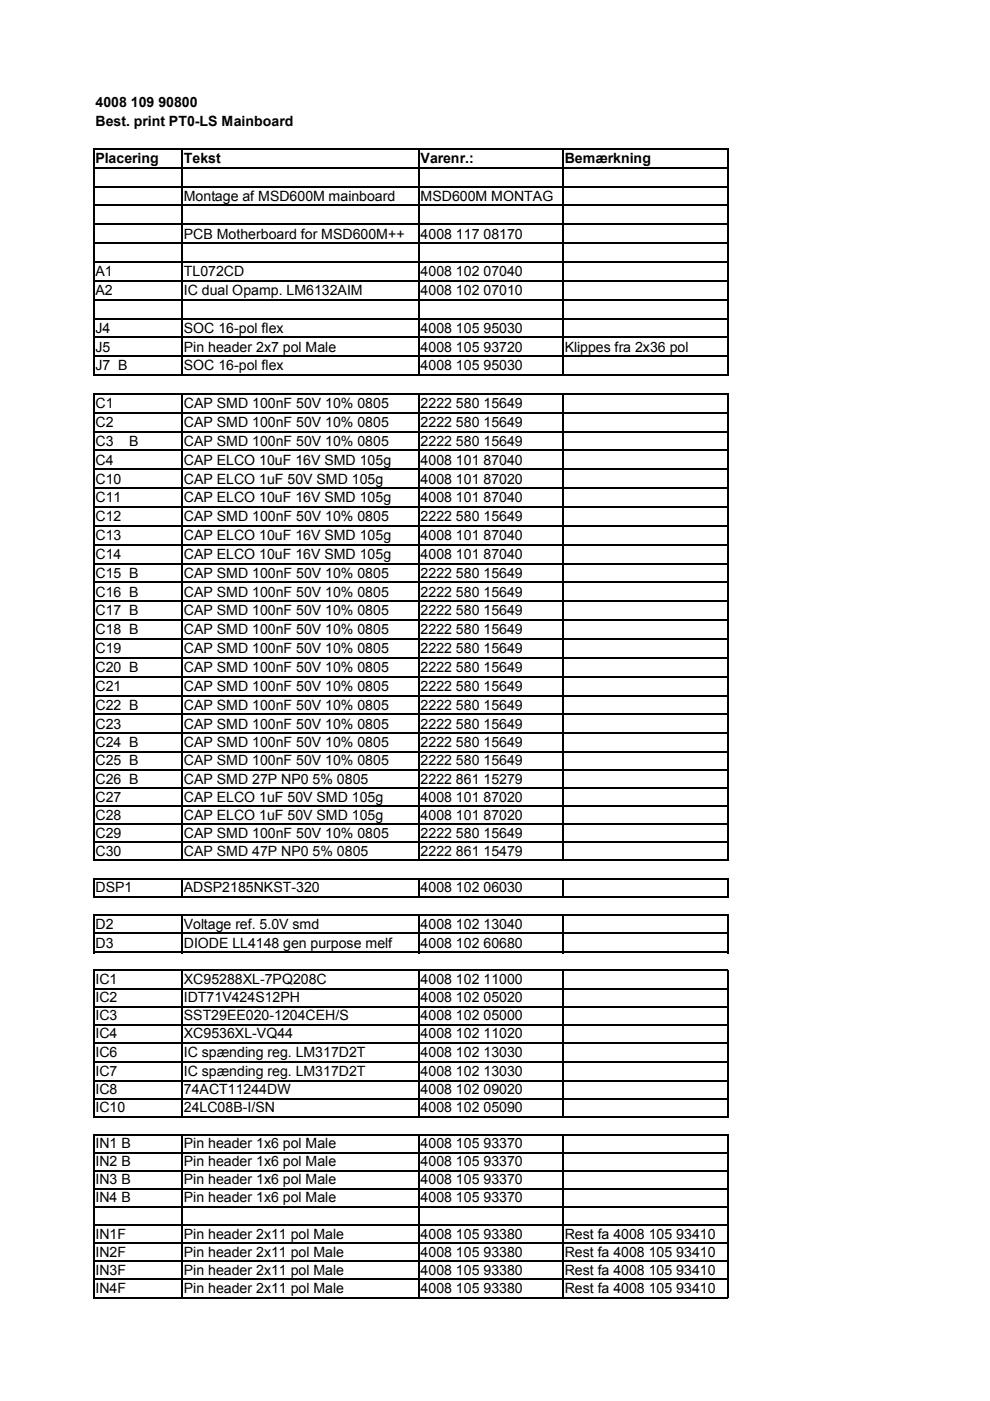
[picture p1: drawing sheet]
<svg xmlns="http://www.w3.org/2000/svg" width="210mm" height="297mm" viewBox="0 0 210 297" stroke-linecap="round" stroke-linejoin="round" font-family="sans-serif">
<defs><g id="words">
<g font-size="3">
<text x="20.2" y="22.8">4008 109 90800</text>
<text x="20.2" y="26.7">Best. print PT0-LS Mainboard</text>
<text x="20.2" y="34.6">Placering</text>
<text x="39" y="34.6">Tekst</text>
<text x="89.2" y="34.6">Varenr.:</text>
<text x="119.7" y="34.6">Bemærkning</text>
<text x="39" y="42.6">Montage af MSD600M mainboard</text>
<text x="89.2" y="42.6">MSD600M MONTAG</text>
<text x="39" y="50.6">PCB Motherboard for MSD600M++</text>
<text x="89.2" y="50.6">4008 117 08170</text>
<text x="20.2" y="58.6">A1</text>
<text x="39" y="58.6">TL072CD</text>
<text x="89.2" y="58.6">4008 102 07040</text>
<text x="20.2" y="62.6">A2</text>
<text x="39" y="62.6">IC dual Opamp. LM6132AIM</text>
<text x="89.2" y="62.6">4008 102 07010</text>
<text x="20.2" y="70.6">J4</text>
<text x="39" y="70.6">SOC 16-pol flex</text>
<text x="89.2" y="70.6">4008 105 95030</text>
<text x="20.2" y="74.5">J5</text>
<text x="39" y="74.5">Pin header 2x7 pol Male</text>
<text x="89.2" y="74.5">4008 105 93720</text>
<text x="119.7" y="74.6">Klippes fra 2x36 pol</text>
<text x="20.2" y="78.5">J7 B</text>
<text x="39" y="78.5">SOC 16-pol flex</text>
<text x="89.2" y="78.5">4008 105 95030</text>
<text x="20.2" y="86.5">C1</text>
<text x="39" y="86.5">CAP SMD 100nF 50V 10% 0805</text>
<text x="89.2" y="86.5">2222 580 15649</text>
<text x="20.2" y="90.6">C2</text>
<text x="20.2" y="94.5">C3</text>
<text x="27.4" y="94.5">B</text>
<text x="39" y="90.6">CAP SMD 100nF 50V 10% 0805</text>
<text x="39" y="94.5">CAP SMD 100nF 50V 10% 0805</text>
<text x="89.2" y="90.6">2222 580 15649</text>
<text x="89.2" y="94.5">2222 580 15649</text>
<text x="20.2" y="98.5">C4</text>
<text x="39" y="98.5">CAP ELCO 10uF 16V SMD 105g</text>
<text x="89.2" y="98.5">4008 101 87040</text>
<text x="20.2" y="102.6">C10</text>
<text x="20.2" y="106.5">C11</text>
<text x="39" y="102.6">CAP ELCO 1uF 50V SMD 105g</text>
<text x="39" y="106.5">CAP ELCO 10uF 16V SMD 105g</text>
<text x="89.2" y="102.6">4008 101 87020</text>
<text x="89.2" y="106.5">4008 101 87040</text>
<text x="20.2" y="110.5">C12</text>
<text x="39" y="110.5">CAP SMD 100nF 50V 10% 0805</text>
<text x="89.2" y="110.5">2222 580 15649</text>
<text x="20.2" y="114.5">C13</text>
<text x="20.2" y="118.5">C14</text>
<text x="39" y="114.5">CAP ELCO 10uF 16V SMD 105g</text>
<text x="39" y="118.5">CAP ELCO 10uF 16V SMD 105g</text>
<text x="89.2" y="114.5">4008 101 87040</text>
<text x="89.2" y="118.5">4008 101 87040</text>
<text x="20.2" y="122.5">C15 B</text>
<text x="39" y="122.5">CAP SMD 100nF 50V 10% 0805</text>
<text x="89.2" y="122.5">2222 580 15649</text>
<text x="20.2" y="126.5">C16 B</text>
<text x="20.2" y="130.5">C17 B</text>
<text x="39" y="126.5">CAP SMD 100nF 50V 10% 0805</text>
<text x="39" y="130.5">CAP SMD 100nF 50V 10% 0805</text>
<text x="89.2" y="126.5">2222 580 15649</text>
<text x="89.2" y="130.5">2222 580 15649</text>
<text x="20.2" y="134.5">C18 B</text>
<text x="39" y="134.5">CAP SMD 100nF 50V 10% 0805</text>
<text x="89.2" y="134.5">2222 580 15649</text>
<text x="20.2" y="138.5">C19</text>
<text x="20.2" y="142.5">C20 B</text>
<text x="39" y="138.5">CAP SMD 100nF 50V 10% 0805</text>
<text x="39" y="142.5">CAP SMD 100nF 50V 10% 0805</text>
<text x="89.2" y="138.5">2222 580 15649</text>
<text x="89.2" y="142.5">2222 580 15649</text>
<text x="20.2" y="146.5">C21</text>
<text x="39" y="146.5">CAP SMD 100nF 50V 10% 0805</text>
<text x="89.2" y="146.5">2222 580 15649</text>
<text x="20.2" y="150.5">C22 B</text>
<text x="20.2" y="154.5">C23</text>
<text x="39" y="150.5">CAP SMD 100nF 50V 10% 0805</text>
<text x="39" y="154.5">CAP SMD 100nF 50V 10% 0805</text>
<text x="89.2" y="150.5">2222 580 15649</text>
<text x="89.2" y="154.5">2222 580 15649</text>
<text x="20.2" y="158.5">C24 B</text>
<text x="39" y="158.5">CAP SMD 100nF 50V 10% 0805</text>
<text x="89.2" y="158.5">2222 580 15649</text>
<text x="20.2" y="162.3">C25 B</text>
<text x="20.2" y="166.1">C26 B</text>
<text x="39" y="162.3">CAP SMD 100nF 50V 10% 0805</text>
<text x="39" y="166.1">CAP SMD 27P NP0 5% 0805</text>
<text x="89.2" y="162.3">2222 580 15649</text>
<text x="89.2" y="166.1">2222 861 15279</text>
<text x="20.2" y="170">C27</text>
<text x="20.2" y="173.8">C28</text>
<text x="39" y="170">CAP ELCO 1uF 50V SMD 105g</text>
<text x="39" y="173.8">CAP ELCO 1uF 50V SMD 105g</text>
<text x="89.2" y="170">4008 101 87020</text>
<text x="89.2" y="173.8">4008 101 87020</text>
<text x="20.2" y="177.6">C29</text>
<text x="39" y="177.6">CAP SMD 100nF 50V 10% 0805</text>
<text x="89.2" y="177.6">2222 580 15649</text>
<text x="20.2" y="181.4">C30</text>
<text x="39" y="181.4">CAP SMD 47P NP0 5% 0805</text>
<text x="89.2" y="181.4">2222 861 15479</text>
<text x="20.2" y="189.1">DSP1</text>
<text x="39" y="189.1">ADSP2185NKST-320</text>
<text x="89.2" y="189.1">4008 102 06030</text>
<text x="20.2" y="196.9">D2</text>
<text x="39" y="197">Voltage ref. 5.0V smd</text>
<text x="89.2" y="196.9">4008 102 13040</text>
<text x="20.2" y="200.9">D3</text>
<text x="39" y="200.9">DIODE LL4148 gen purpose melf</text>
<text x="89.2" y="200.9">4008 102 60680</text>
<text x="20.2" y="208.6">IC1</text>
<text x="39" y="208.6">XC95288XL-7PQ208C</text>
<text x="89.2" y="208.6">4008 102 11000</text>
<text x="20.2" y="212.4">IC2</text>
<text x="39" y="212.4">IDT71V424S12PH</text>
<text x="89.2" y="212.4">4008 102 05020</text>
<text x="20.2" y="216.3">IC3</text>
<text x="20.2" y="220.1">IC4</text>
<text x="39" y="216.3">SST29EE020-1204CEH/S</text>
<text x="39" y="220.1">XC9536XL-VQ44</text>
<text x="89.2" y="216.3">4008 102 05000</text>
<text x="89.2" y="220.1">4008 102 11020</text>
<text x="20.2" y="224.1">IC6</text>
<text x="39" y="224.2">IC spænding reg. LM317D2T</text>
<text x="89.2" y="224.1">4008 102 13030</text>
<text x="20.2" y="228.1">IC7</text>
<text x="20.2" y="232">IC8</text>
<text x="39" y="232">74ACT11244DW</text>
<text x="39" y="228.1">IC spænding reg. LM317D2T</text>
<text x="89.2" y="228.1">4008 102 13030</text>
<text x="89.2" y="232">4008 102 09020</text>
<text x="20.2" y="235.8">IC10</text>
<text x="39" y="235.8">24LC08B-I/SN</text>
<text x="89.2" y="235.8">4008 102 05090</text>
<text x="20.2" y="243.4">IN1 B</text>
<text x="39" y="243.4">Pin header 1x6 pol Male</text>
<text x="89.2" y="243.4">4008 105 93370</text>
<text x="20.2" y="247.3">IN2 B</text>
<text x="20.2" y="251.1">IN3 B</text>
<text x="39" y="247.3">Pin header 1x6 pol Male</text>
<text x="39" y="251.1">Pin header 1x6 pol Male</text>
<text x="89.2" y="247.3">4008 105 93370</text>
<text x="89.2" y="251.1">4008 105 93370</text>
<text x="20.2" y="254.9">IN4 B</text>
<text x="39" y="254.9">Pin header 1x6 pol Male</text>
<text x="89.2" y="254.9">4008 105 93370</text>
<text x="20.2" y="262.6">IN1F</text>
<text x="39" y="262.6">Pin header 2x11 pol Male</text>
<text x="89.2" y="262.6">4008 105 93380</text>
<text x="119.7" y="262.6">Rest fa 4008 105 93410</text>
<text x="20.2" y="266.5">IN2F</text>
<text x="39" y="266.5">Pin header 2x11 pol Male</text>
<text x="89.2" y="266.5">4008 105 93380</text>
<text x="119.7" y="266.5">Rest fa 4008 105 93410</text>
<text x="20.2" y="270.3">IN3F</text>
<text x="20.2" y="274.1">IN4F</text>
<text x="39" y="270.3">Pin header 2x11 pol Male</text>
<text x="39" y="274.1">Pin header 2x11 pol Male</text>
<text x="89.2" y="270.3">4008 105 93380</text>
<text x="89.2" y="274.1">4008 105 93380</text>
<text x="119.7" y="270.3">Rest fa 4008 105 93410</text>
<text x="119.7" y="274.1">Rest fa 4008 105 93410</text>
</g>
</g></defs>
<g fill="none" stroke="#000" stroke-width=".28">
<path d="M19.8 31.6h134.5M19.8 35.6h134.5M19.8 39.6h134.5M19.9 31.4v48.3M38.7 31.4v48.3M88.9 31.4v48.3M119.4 31.4v48.3M154.3 31.4v48.3M19.8 43.6h134.5M19.8 47.6h134.5M19.8 51.6h134.5M19.8 55.6h134.5"/>
<path d="M19.8 59.5h134.5M19.8 63.5h134.5M19.8 67.6h134.5M19.8 71.5h134.5M19.8 75.5h134.5M19.8 79.5h134.5M19.8 83.5h134.5M19.8 87.5h134.5M19.8 91.5h134.5M19.8 95.5h134.5M19.8 99.5h134.5M19.9 83.4v99.2"/>
<path d="M38.7 83.4v99.2M88.9 83.4v99.2M119.4 83.4v99.2M154.3 83.4v99.2M19.8 103.5h134.5M19.8 107.5h134.5M19.8 111.5h134.5M19.8 115.5h134.5M19.8 119.5h134.5M19.8 123.5h134.5M19.8 127.5h134.5M19.8 131.5h134.5"/>
<path d="M19.8 135.5h134.5M19.8 139.5h134.5M19.8 143.4h134.5M19.8 147.5h134.5M19.8 151.4h134.5M19.8 155.4h134.5M19.8 159.4h134.5M19.8 163.3h134.5M19.8 167.1h134.5M19.8 170.9h134.5M19.8 174.8h134.5M19.8 178.6h134.5"/>
<path d="M19.8 182.4h134.5M19.8 186.3h134.5M19.8 190.1h134.5M19.8 193.9h134.5M19.8 197.9h134.5M19.9 186.1v4.2M19.9 193.8v8.3M38.7 186.1v4.2M38.7 193.8v8.3M88.9 186.1v4.2M88.9 193.8v8.3M119.4 186.1v4.2"/>
<path d="M119.4 193.8v8.3M154.3 186.1v4.2M154.3 193.8v8.3M19.8 201.9h134.5M19.8 205.7h134.5M19.8 209.6h134.5M19.8 213.4h134.5M19.8 217.2h134.5M19.9 205.6v31.3M38.7 205.6v31.3M88.9 205.6v31.3M119.4 205.6v31.3"/>
<path d="M154.3 205.6v31.3M19.8 221.1h134.5M19.8 225.1h134.5M19.8 229.1h134.5M19.8 232.9h134.5M19.8 236.7h134.5M19.8 240.6h134.5M19.8 244.4h134.5M19.8 248.2h134.5M19.8 252.1h134.5M19.8 255.9h134.5M19.8 259.8h134.5"/>
<path d="M19.9 240.4v34.7M38.7 240.4v34.7M88.9 240.4v34.7M119.4 240.4v34.7M154.3 240.4v34.7M19.8 263.6h134.5M19.8 267.4h134.5M19.8 271.3h134.5M19.8 275.1h134.5"/>
</g>
<use href="#words"/>
</svg>
